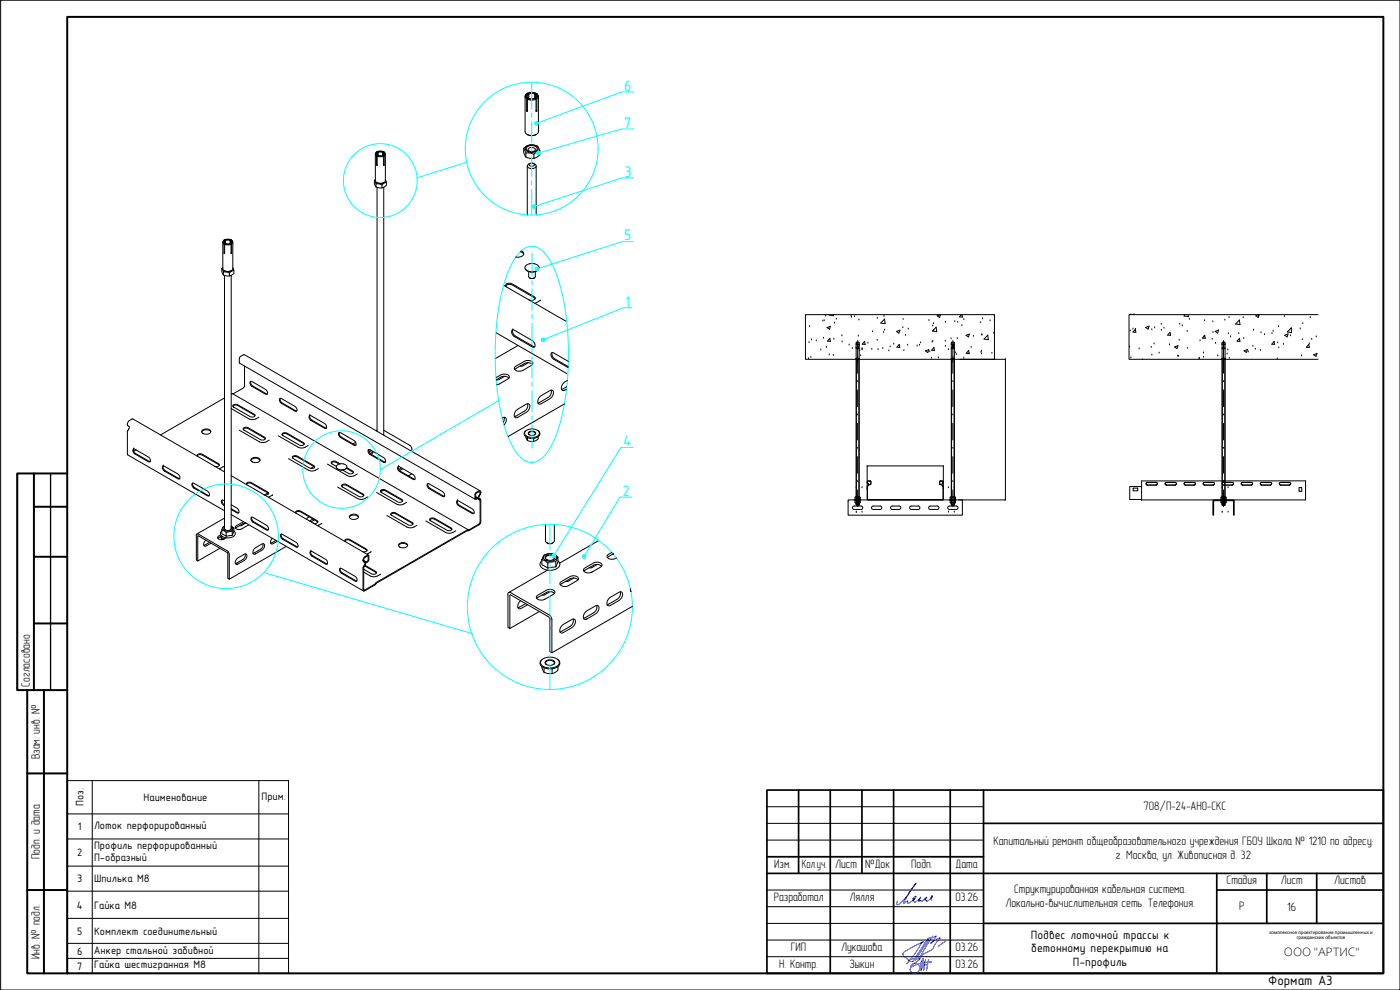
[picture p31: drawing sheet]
<svg xmlns="http://www.w3.org/2000/svg" width="420mm" height="297mm" viewBox="0 0 420 297" stroke-linecap="round" stroke-linejoin="round" font-family="sans-serif">
<defs><g id="words">
<g font-size="4.6" fill="#0ff">
<text x="187.4" y="27.3">6</text>
<text x="187.4" y="38.3">7</text>
<text x="187.4" y="53.1">3</text>
<text x="187.3" y="72.1">5</text>
<text x="187.6" y="92">1</text>
<text x="187" y="133.9">4</text>
<text x="186.8" y="148.9">2</text>
</g>
<text font-size="4.1" x="380.6" y="295.7">Формат А3</text>
<text font-size="3.8" x="385.3" y="286.9">ООО &quot;АРТИС&quot;</text>
<g font-size="3.7">
<text x="8.9" y="206" transform="rotate(-90 8.9 206)">Согласовано</text>
<text x="11.9" y="227.8" transform="rotate(-90 11.9 227.8)">Взам. инв. №</text>
<text x="343.2" y="243.1">708/П-24-АНО-СКС</text>
<text x="11.9" y="257.7" transform="rotate(-90 11.9 257.7)">Подп. и дата</text>
<text x="298.2" y="253.5">Капитальный ремонт общеобразовательного учреждения ГБОУ Школа № 1210 по адресу:</text>
<text x="334.9" y="257.7">г. Москва, ул. Живописная д. 32</text>
<text x="232.4" y="260.4">Изм.</text>
<text x="240.6" y="260.4">Кол.уч.</text>
<text x="250.6" y="260.4">Лист</text>
<text x="259.7" y="260.4">№Док</text>
<text x="273.5" y="260.4">Подп.</text>
<text x="286.8" y="260.4">Дата</text>
<text x="304.4" y="268">Структурированная кабельная система.</text>
<text x="368.1" y="265.4">Стадия</text>
<text x="384.4" y="265.4">Лист</text>
<text x="400.4" y="265.4">Листов</text>
<text x="232.2" y="270.4">Разработал</text>
<text x="254.9" y="270.4">Лялля</text>
<text x="286.7" y="270.4">03.26</text>
<text x="301.7" y="272.2">Локально-вычислительная сеть. Телефония.</text>
<text x="371.9" y="272.9">Р</text>
<text x="386.3" y="273.3">16</text>
<text x="11.9" y="287.7" transform="rotate(-90 11.9 287.7)">Инв. № подл.</text>
<text x="237.3" y="285.4">ГИП</text>
<text x="252.4" y="285.4">Лукашова</text>
<text x="286.7" y="285.4">03.26</text>
<text x="233.8" y="290.5">Н. Контр.</text>
<text x="254.9" y="290.4">Зыкин</text>
<text x="286.7" y="290.4">03.26</text>
</g>
<g font-size="3.6">
<text x="309.4" y="281.6">Подвес лоточной трассы к</text>
<text x="309.5" y="285.8">бетонному перекрытию на</text>
<text x="322" y="289.9">П-профиль</text>
</g>
<g font-size="3.3">
<text x="78.5" y="240">Прим.</text>
<text x="25.1" y="241.9" transform="rotate(-90 25.1 241.9)">Поз.</text>
<text x="43.1" y="240.3">Наименование</text>
<text x="23.4" y="249.1">1</text>
<text x="28.2" y="248.8">Лоток перфорированный</text>
<text x="23.2" y="256.9">2</text>
<text x="28.2" y="254.7">Профиль перфорированный</text>
<text x="28.2" y="258.5">П-образный</text>
<text x="23.2" y="264.8">3</text>
<text x="28.2" y="264.8">Шпилька М8</text>
<text x="23.1" y="272.6">4</text>
<text x="28.2" y="272.6">Гайка М8</text>
<text x="23.2" y="280.4">5</text>
<text x="28.2" y="280.4">Комплект соединительный</text>
<text x="23.2" y="286.4">6</text>
<text x="28.2" y="286.1">Анкер стальной забивной</text>
<text x="23.2" y="290.9">7</text>
<text x="28.2" y="290.6">Гайка шестигранная М8</text>
</g>
<g font-size="1.4">
<text x="381" y="280.2">комплексное проектирование промышленных и</text>
<text x="389.2" y="281.9">гражданских объектов</text>
</g>
</g></defs>
<path d="M20.2 5.1h395v286.9h-395zM10.2 152h10M10.2 142.1v65M20.2 142.1h-15v65h3M10.2 167.1h10M10.2 187.1h10M13.2 207.1v84.9M20.2 207.1h-12v84.9h12M8.2 232.1h12M8.2 267h12" fill="none" stroke="#000" stroke-width=".59"/>
<path d="M5.2 142.1v65M15.2 142.1v65" fill="none" stroke="#000" stroke-width=".4"/>
<g fill="none" stroke="#000" stroke-width=".51">
<path d="M230.2 237.1h185v54.9h-185zM239.7 237.1v25M249.2 237.1v54.9M258.7 237.1v25M268.2 237.1v54.9M285.2 237.1v54.9M295.2 237.1v54.9M230.2 257.1h65M295.2 247h120M230.2 262.1h185M295.2 277.1h120M365.2 262.1v29.9"/>
<path d="M365.2 267h50M380.2 262.1v15M395.2 262.1v15"/>
</g>
<path d="M230.2 257.1h65M230.2 252.1h65M230.2 247h65M230.2 242h65M230.2 277.1h185M230.2 272h65M230.2 267h65M230.2 287h65M230.2 282.1h65" fill="none" stroke="#000" stroke-width=".3"/>
<path d="M279.6 270.1l-.1-.3a.62 .62 0 0 1-.1-.6 .62 .62 0 0 1 .5-.4l-.6 .8a1.13 1.13 0 0 1-1.2 .7l-.1-.2h-.4l.6-.9-1.3 1.1-.5 .1a.25 .25 0 0 0-.2-.3 .25 .25 0 0 0-.3 .2h-.2l.7-1.1-.6 .6a1.28 1.28 0 0 1-1.4 .8l-.3-.3 .3-.6-.4 .1 .8-.9a3.6 3.6 0 0 1-2.1 2.1 .4 .4 0 0 1-.4-.3 .4 .4 0 0 1 .1-.4l-1.2 .7 .1-.4 1.6-2.9 1.9-2.7a23.3 23.3 0 0 1-5.2 6.4h-.4l.2-1" fill="none" stroke="#00f" stroke-width=".3"/>
<g fill="none" stroke="#00f" stroke-width=".3">
<path d="M273.2 287.7h2.9l-2.8 2.3M273.3 290a1.43 1.43 0 0 1 2.1-.7 1.43 1.43 0 0 1 .2 2.2M273.9 289.9a1.15 1.15 0 0 0-.5 1.6 1.15 1.15 0 0 0 1.6 .5l.6-.5M276.6 288.4l-.6 2.4M277.5 289.5h.9M277.8 287.9l-.6 3.2 .2-1.7-.4-1.8-.1 1.8-.5 1.7 .3-2.7M278.4 281.6l.7-.3-4.5 6.8M278.4 281.6l-4.4 6.9h-.5a4.4 4.4 0 0 1-2.5-1.9v-.6l.4-.4 2.2-1.3 3.5-1.7-.6 .4-2.1 3.4-2.3 2.8M278.4 282l2.6-1.2-1.6 2.2 1.2-.9 1.5-.7-1.8 2.4a1.99 1.99 0 0 1-1.6 1.7l-1.7 .9-1.5 1.2M278.7 287.9l-.6 3.2M279.6 288.6l-3 .3-2.7 1.1M279.9 280.8l-2.2 3.6-2 3.7"/>
<path d="M283.8 282.5l-2.2 1.5"/>
</g>
<!-- layer: 0 -->
<g fill="none" stroke="#000" stroke-width=".3">
<path d="M.2 .1h420v296.9h-420zM157.6 28.9v10.6a2.3 2.3 0 0 0 4 0v-10.6M158 28.1l-.4 .8 .4 .7M158.2 28.1l-.4 .6 .4 .7M158.2 28.1l-.1 .1M158.2 28.1l.3 .3M158.3 29.8l1.5 .2 1.1-.2M158.3 29.8v3.7l-.3-.2M158.3 28.2l-.3 .5 .3 .6M158.4 27.9l1.4-.2 .9 .2M158.4 29.6l-.1 .2M158.4 27.9l-.1 .3"/>
<path d="M158.4 27.9l.3 .4v1.2M158.5 28.4l-.3 .5 .3 .5-.4 .2v3.7l.2-.1M158.5 28.4v1.1M158.6 29.5l1.2 .2 .8-.2 .3 .3M158.6 28l.8-.2 1.2 .2M158.6 29.5l-.2 .1M158.7 28.2l1-.1 .7 .1M160.7 28.4l.3 .5-.3 .5h.3M160.7 28.4v1.2l-.9 .2-1.4-.2M160.8 28.2l.3 .5-.3 .6M160.9 29.8v3.7l.2-.2M160.9 28.2l-.1-.3-.3 .4v1.2"/>
<path d="M160.9 33.2l.2 .1M161 28.1l.4 .6-.4 .7M161 28.1l.6 .8-.5 .7M161 29.4l.1 .2M161 28.1l-.3 .3M161.1 29.6v3.7M112.4 54.1v1l.4 1M112.6 53.9l-.2 .2 .4 1.1h.9a1 1 0 0 0 1.6-.3l.7-.2-.3-.8M112.6 46.2v8a1.74 1.74 0 0 0 3.1 0v-8M112.8 55.2v.9l1.8 .3M113 46.8v2.7M113.1 45.6l-.3 .5 .3 .5"/>
<path d="M113.1 54.8a2.37 2.37 0 0 0 2.1 0M113.1 45.6l-.4 .6 .3 .6M113.1 45.6l.1 .1M113.2 56.2v73.2M113.2 46.9l1.1 .2 .8-.2M113.2 49.4l-.2 .1M113.2 45.7l-.2 .4 .2 .4M113.2 46.5l-.2 .3M113.2 45.7l.1 .1M113.3 45.5l1-.2 .7 .2M113.3 45.5l.2 .2v1M113.3 45.5l-.1 .1"/>
<path d="M113.3 45.8l-.2 .4 .1 .3M113.3 45.8v.9l1 .2 .7-.2v-.9M113.4 46.6l.7 .2 .8-.2M113.4 45.6l.7-.2 .8 .2M113.4 46.6l-.2 .3v2.7l-.2-.1M113.5 45.7h1.3M114.9 46.6l.2 .3v2.7l.2-.1M115 45.8l.2 .4-.2 .4h.2M115 45.5l.1 .1M115 45.5l-.2 .2v1M115.1 45.7l.2 .4-.2 .4M115.1 45.7l-.1 .1"/>
<path d="M115.1 49.4l.2 .1M115.2 56.2v74.4M115.2 45.6l.4 .6-.3 .6M115.2 46.6l.1 .2M115.2 45.6l-.1 .1M115.2 45.6l.3 .5-.3 .5M115.3 46.8v2.7M116 54.7v.9l-1.4 .8v-1M157.2 44.5a3.4 3.4 0 0 1 4.2-.7l.6 1.4-1.8 1.1-1.2-.4h-1.2zM157.2 44.5a3.7 3.7 0 0 0 .6 2.6M157.8 45.9v1.2l2.4 .4M157.8 44.1a2.56 2.56 0 0 1 3.7 .3 1.76 1.76 0 0 1-2.4 1.3l-1.2-.5a.7 .7 0 0 1-.1-1.1z"/>
<path d="M158.2 40.3l.1 .1M158.2 44.1a2.11 2.11 0 0 1 3 .4 1.86 1.86 0 0 1-1.6 1.1 1.86 1.86 0 0 1-1.7-1zM158.2 49.8v14.7M158.5 44.6a1.3 1.3 0 0 1 2.2 .4 1.32 1.32 0 0 1-2.2-.1zM158.9 49.1l.9-.2 .6 .4a.87 .87 0 0 1-.8 .6 .87 .87 0 0 1-.8-.6zM159 49.1a.75 .75 0 0 0-.7 .8 .75 .75 0 0 0 .9 .7h.8a.75 .75 0 0 0 .9-.7 .75 .75 0 0 0-.7-.8M159.3 45.5h.5M160.9 49.8v14.7M161 40.3l-1.4 .4-1.3-.3M162 45.2v1.3l-1.8 1v-1.2M66.9 72.7v7.9a1.74 1.74 0 0 0 3 0v-7.9M67.2 73.2v2.8"/>
<path d="M67.2 75.9l.2 .1M67.3 72l-.3 .5 .3 .6M67.3 72l-.4 .6 .3 .6M67.3 72l.2 .1M67.4 73.3l1.2 .2 .7-.2M67.4 72l.3 .2M67.4 72v.1M67.4 75.8l-.2 .2M67.4 72.1l-.2 .4 .2 .5M67.5 73l-.3 .2M67.5 72.1v.2M67.5 73.1l.7 .2 1-.2"/>
<path d="M67.5 71.9l1-.2 .7 .2M67.5 73.2h1.8M67.5 73.2l-.1 2.9M67.5 72.3l-.2 .3 .2 .5M67.5 72.3v.7M67.6 72l.8-.2 .7 .2M67.7 72.1h1.3M67.7 72.2v.9M69 72.2v.9M69.1 72l-.1 .2M69.2 72.3l.2 .3-.2 .4M69.2 73l.2 .1"/>
<path d="M69.3 73.2v.1M69.3 71.9v.2M69.3 71.9l-.2 .1M69.3 72.1l.3 .4-.3 .5M69.3 72.1l-.1 1M69.3 73.3v2.7l.2-.1M69.3 75.8l.2 .2M69.4 72l.5 .6-.4 .6M69.4 73.1l.1 .1M69.4 72l-.1 .1M69.4 72l.3 .5-.3 .6M69.5 73.2v2.8"/>
<path d="M156.2 75.5l.7 .3 .3 .5M156.4 75.3a.88 .88 0 0 1 .8 .9 .88 .88 0 0 1-.9 .8l-1.5 .1M160.4 79.1a2.49 2.49 0 0 0-2.9 1.1 2.24 2.24 0 0 0 3.3 1.2 1.11 1.11 0 0 0 1-1.2 1.11 1.11 0 0 0-1.3-1l-.1-.1M66.6 80.5v1l.5 1M66.9 80.3l-.3 .2 .5 1.1 1.8 .3M67.1 81.6v.9l.8 .3h1v-.9M67.3 81.2h.1M67.3 81.2l1.3 .3 .8-.3M67.4 82.6v76l.2 .4M69.4 82.6v76M69.4 81.2h.1M69.9 80.4l.3 .7-1.3 .8"/>
<path d="M70.2 81.1v.9l-1.3 .8M148.8 99.8l21.6 12.5M151.2 85.6l18.9 10.9M151.7 85.8l.9-.5 1.1 .2 6.9 4.1M152 86.1l-.3-.4 .2-.4 .7-.3h.8l6.9 4 .4 .4-.6 .6h-1.3M153.6 99.1h.7l5.5 3.1 .7 .9v.9l-.7 .1-5.5-3.1-.7-.9zM153.9 99l-.1 .6 .5 1 6.2 3.4M153.9 99h.1M157.6 80.7a2.68 2.68 0 0 0 4.1 0M158.7 81.5v1.5a1.13 1.13 0 0 0 2 0v-1.5M159 83.4l.6 .2 .8-.2M159.2 81.6l.4 .2"/>
<path d="M160.2 81.6l-.5 .2M162.2 90.1l-1.7 .9M162.2 90.1l-.2 .1M243 98h.1M247 96.3h.1M247.4 96.2h.1M247.8 94.9h.1M248.2 98.3l1-.4-.3 .9zM248.9 94.4l1.2 .3v-.3M250.4 97h.1M251 95.8h.1M255.4 94.9h.1"/>
<path d="M255.5 95.2h.1M256.5 95h.1M257.8 96h.1M261.8 99.6h.1M263.3 95.5h.1M265.1 99.8h.1M265.3 94.9h.1M265.5 99.1h.1M265.5 95.7l.1 1.4-1.3-.2zM269.1 99.4l1-.3-.3 .8zM271 98.3h.1M271 95.8h.1"/>
<path d="M272.6 98.7h.1M278.8 96.2h.1M279.9 97.8h.1M280.1 97.1h.1M280.2 99.2h.1M280.9 98.2l.2 1.3-1.3-.2zM282.2 94.4l-.9 .4 .7 .5 .3-.9M283.8 96.7h.1M286.6 96.5h.1M287.4 96.7h.1M288.5 94.4l-.5 .7 .8 .1-.1-.8M288.7 97.7h.1"/>
<path d="M289.3 95.9h.1M294.3 96.8h.1M294.9 95.7h.1M297.1 96.3h.1M298.2 100h.1M298.4 94.7h.1M298.5 95.9v.1M339.2 99.3h.1M339.4 94.5h.1M340 98.7h.1M340.3 94.4h.1M340.7 98.8l.2 .9-.9-.1 .7-.8"/>
<path d="M340.8 98.8h.1M343.8 98.3l1-.4-.2 .8zM345.7 99h.1M346.5 98.4h.1M348.5 97.3h.1M348.5 99.1h.1M349.3 98.5h.1M351.1 99.7l.2 .9-.9-.1zM354.1 97.3h.1M354.8 97.8h.1M355.7 94.4l-.4 .4 1.3 .2v-.6M356.3 99.4h.1"/>
<path d="M356.9 95.8h.1M361.5 96.3h.1M364 96.5h.1M364 99.8h.1M364.7 99.4l1-.4-.3 .9zM367.6 96.1h.1M368.9 95.3h.1M372 96l.1 1.4-1.3-.2zM373.1 95.3h.1M376.2 99.1h.1M377.7 94.7h.1M377.7 94.4l-.8 .3 .7 .5 .3-.8"/>
<path d="M378.5 99.9h.1M382.1 99.4h.1M383.7 98.1h.1M385.5 95h.1M387.5 98.4l.1 1.4-1.3-.2zM387.6 98.7h.1M390.2 98.7h.1M391 97.1h.1M393.2 95.3h.1M67.4 119.4l-19.2 11.1M69.4 118.3l.4-.2 70.7 40.8M70 118.1h-.1"/>
<path d="M72.2 106.9l-.4 .7 .1 1.4 70.7 40.8M72.9 106.5h.5l70.7 40.8M72.9 106.5l-.7 .4M73.4 109.8l-.1 6.3-3.3 2M75.1 114.5h.5l4.1 2.3a.81 .81 0 0 1 .6 .7 .81 .81 0 0 1-.4 .8l-4.3-2.4-.5-.7zM75.3 114.4v.7l.5 .7 4.4 2.4M83.9 119.6h.6l4 2.3a.82 .82 0 0 1 .7 .7 .82 .82 0 0 1-.4 .9l-4.5-2.6-.4-.5zM84.2 119.5l-.1 .7 .6 .7 4.4 2.4M148.9 113.3a3.9 3.9 0 0 1 2.6-1.1l1.1 .4a.63 .63 0 0 1 .3 .6 .63 .63 0 0 1-.5 .5l-2.6 1.5-.8 .2M151.4 112.9l-1.8 1.1-.6-.1M152.7 113.4l-1.1-.5a3.6 3.6 0 0 0-2.7 1.1M154.5 110.1l2.9-1.7a1.88 1.88 0 0 1 2.5 .6l-.4 .6-2.6 1.5a1.88 1.88 0 0 1-2.6-.5z"/>
<path d="M155.5 103.7l-6.9 3.9M158.5 108.8l-1.8 1.1-.6-.1M159.8 109.3l-.7-.4h-1.3l-3.3 2M162.2 118.9l2.8-1.7a.76 .76 0 0 1 1.1 .1 .76 .76 0 0 1-.1 1l-1 1.3-2.5 1.5a.76 .76 0 0 1-1.1-.1 .76 .76 0 0 1 .1-1zM165.4 117v.9l-.6 1.1-3.3 1.9M165.7 105.8l-.1 .6 .6 1 4.3 2.6M170.1 116l-1.6 .8M170.3 114.2a2.18 2.18 0 0 0-1.6 2.9l.5 .1 .8-.4M170.6 108.4l-4.4-2.5h-.8v1l.5 .7 4.6 2.7M242.6 107.6h.1M242.8 102.8h.1M243.4 107.2h.1"/>
<path d="M243.5 102h.1M245 102.3h.1M246.4 105h.1M247.2 101.5h.1M248 104.2h.1M248.9 106.5h.1M249 101.5l.2 .9-.9-.1zM250.1 106.6h.1M250.3 101.8h.1M252.7 100.8h.1M252.7 102.6h.1M254.8 103.5h.1"/>
<path d="M255.8 104.5h.1M256.9 104.4v.2M256.9 103.2v1.2h1v-1.2M256.9 104.1h.1M256.9 103.2l.2-.5h.6l.2 .5M256.9 103.3h1M256.9 103.2h1M256.9 107.5h1M256.9 107.7h1M257 107.5l.9 .1zM257.4 114.5h.1M257.4 102.2v9.8"/>
<path d="M257.4 117v5M257.6 100.8h.1M257.8 107.5v44.1M257.8 104.4v.2M257.9 107.6v43.9h-1h1M257.9 104.6v3.2h-1M257.9 104.6h-1l.1 47M257.9 103.7v.1M257.9 103.7v.2M258 105.3h.1M258.3 106.7h.1M258.7 104.9h.1"/>
<path d="M258.7 104.6h.1M259.5 102.4l.1 .9h-.8zM260.5 102.9h.1M261.6 104.8h.1M263.3 102.1h.1M263.5 104.9h.1M264.9 104.6h.1M266.8 105.3h.1M267.1 104.1h.1M268.2 103.3h.1M269.9 103.3l.1 1-.8-.1zM271.3 105.2h.1"/>
<path d="M271.7 100.6h.1M272.4 103.6h.1M275.2 103.8h.1M276 103.6h.1M276.3 102.9h.1M277.7 105.3l1-.4-.3 .9zM279 105.5h.1M279.6 107.5h.1M279.7 102.6h.1M280 102.4h.1M280.3 104.3l.2 .9-.9-.1 .7-.8M281.6 107.4h.1"/>
<path d="M283.7 102.4h.1M283.7 103.9h.1M284.6 104.9h.1M284.6 104.6h.1M285.4 101.7h.1M285.5 104.4v.2M285.5 103.2v1.2h.9v-1.2M285.5 107.6v43.9h.9h-.9M285.5 107.6h.9zM285.5 103.3h.9M285.5 103.2l.2-.5h.5l.2 .5M285.5 103.2h.9"/>
<path d="M285.5 107.5h.9M285.5 107.7h.9M285.5 104.6v3.2h.9M285.5 104.6h.9v46.9M285.6 107.5v44.1M286 114.5h.1M286 102.2v9.8M286 117v5M286.3 107.5v44.1M286.4 104.4v.2M286.8 105.9h.1M287.1 106.4h.1"/>
<path d="M287.3 101.6h.1M288 107.8h13.7v42.2h-14M289.2 107.4h.1M289.9 100.6l1-.4-.3 .9zM290.7 105.2l.2 .9-.9-.1 .7-.8M290.8 106.2h.1M291.5 104.2h.1M292.1 100.9h.1M294.4 105.7h.1M294.5 106.2h.1M294.6 105.4h.1M294.6 100.5h.1"/>
<path d="M294.7 100.5h.1M296.4 100.5l.2 1.4-1.3-.2zM297.7 106h.1M339 104.1h.1M339.4 107.4h.1M341.9 104.7h.1M342.9 107.8h.1M345.5 104.2h.1M345.7 106.5h.1M346.4 103.2h.1M347.9 105.9h.1M351 103.5h.1"/>
<path d="M352.5 104.1l1-.4-.3 .9zM353.4 106.9h.1M353.7 106.9h.1M353.9 102.1h.1M356.3 104.5h.1M359.8 107.7h.1M360 107.5h.1M360.2 102.3h.1M361.2 105.9h.1M361.2 107.2h.1M361.3 101.1h.1M361.5 100.6l.2 .9h-.9z"/>
<path d="M363.8 101.8h.1M364.8 103h.1M365.5 106.8h.1M365.9 104.9h.1M365.9 104.6h.1M366.7 104.4v.2M366.8 103.2v1.2h.9v-1.2M366.8 107.6v43.9h.9h-.9M366.8 103.3h.9M366.8 103.2l.1-.5h.6l.2 .5M366.8 103.2h.9M366.8 107.5h.9"/>
<path d="M366.8 107.7h.9M366.8 104.6v3.2h.9M366.8 104.6h.9M366.8 107.5l.9 .1zM366.8 107.5v44.1M367.2 114.5h.1M367.2 102.2v9.8M367.2 117v5M367.6 107.5v44.1M367.7 104.4v.2M367.7 104.6v46.9M368.3 106.2h.1"/>
<path d="M368.5 105h.1M368.7 100.1h.1M368.9 107.5h.1M369.3 101.1h.1M371.8 100.1h.1M372 101.5l.1 .9h-.8zM373.3 101.6h.1M373.4 105.3l1-.4-.3 .9zM374.6 105.6h.1M376 103.9h.1M376.7 104.8h.1M378.3 105.1h.1"/>
<path d="M379.5 100.4h.1M381.7 100.1h.1M382.5 103.3l-.1-.9-.7 .9h.8M383.3 107.7h.1M383.5 102.9h.1M383.8 104.4h.1M385.2 103.3h.1M385.6 100.6l1-.4-.3 .9zM387.3 100.8h.1M390.6 106.8h.1M390.8 101.9h.1M392.8 103.3l.2 1-.9-.1z"/>
<path d="M392.9 103.2h.1M393.7 101.9h.1M394.2 106.4l1-.4-.3 .9zM395 101.1h.1M38.2 129.6l.2 6.9 29 16.8M38.2 127.3h.1M38.2 127.4l.6 .7-.4 1M38.4 129.1l-.2 .5M38.9 126.2l-.5 .4-.2 .7M39.9 125.7l-1 .5M39.9 125.7l27.5 15.9M39.9 134.8h.6l4 2.3a.82 .82 0 0 1 .7 .7 .82 .82 0 0 1-.5 .8l-4.2-2.4-.6-.7z"/>
<path d="M40.2 134.7l-.1 .4 .4 .8 4.6 2.6M40.2 134.7h.1M40.9 135l-.8 .4M48.8 139.9h.5l4.1 2.3a.84 .84 0 0 1 .6 .7 .84 .84 0 0 1-.4 .8l-4.3-2.4-.5-.7zM49 139.8v.7l.5 .7 4.4 2.4M49 139.8h.1M59.2 136.8l.6-.4 .9 .1 5.1 3.1M59.4 137l-.2-.2a.83 .83 0 0 1 .6-.7 .83 .83 0 0 1 .9 .2l5.1 3a.8 .8 0 0 1-.5 .7 .8 .8 0 0 1-.8-.1M60.7 129.1a1.7 1.7 0 0 1 2.6 .4 1.58 1.58 0 0 1-2.8 0zM62.9 129.2l.4 .4M62.9 129.2a1.85 1.85 0 0 0-2.4 .4M67.1 140l-.2 .1"/>
<path d="M69.4 122.6l5.7 3.2h1.3l1.3-.6M69.9 121.9l.6-.4 .9 .2 5.1 3.1M70 121.5l.5-.2 .9 .1 5.1 3a.82 .82 0 0 1-.5 .8 .82 .82 0 0 1-.9-.2l-5-2.9-.2-.3zM71.8 129.1l6.4 3.6h1.3l1.3-.7M73 128.8l.3-.3h.9l5.4 3.2M73.1 128.4l.8-.2 .5 .1 5.2 3a.8 .8 0 0 1-.5 .8 .8 .8 0 0 1-.9-.2l-5-2.9-.2-.3zM75.5 137.6a1.69 1.69 0 0 1 2.5 .4 1.58 1.58 0 0 1-2.7 0zM78 138.1a1.71 1.71 0 0 0-2.7 0M83.5 130.7l6 3.5 1.2 .2 .9-.2M84.6 130.4l.7-.3 .8 .1 5.2 3.1M84.8 130l.5-.2 .8 .1 5.1 3.1a.82 .82 0 0 1-.5 .7 .82 .82 0 0 1-.9-.2l-4.9-2.8-.3-.3zM86.6 137.6l6.4 3.6h1.3l1.3-.6"/>
<path d="M87.8 137.3l.6-.3h.6l5.2 3M87.9 136.9l.8-.2 .5 .1 5.1 3.1a.83 .83 0 0 1-.5 .7 .83 .83 0 0 1-.9-.2l-4.9-2.8-.3-.3zM92.5 133.7l-.9 .5M92.8 124.8l.5-.1 4.1 2.3a.83 .83 0 0 1 .6 .7 .83 .83 0 0 1-.4 .9l-4.3-2.5-.5-.6zM93 124.6v.8l.3 .5 4.6 2.5M93 124.6h.1M94.2 140l.2 .2M94.2 140l-1 .5M98.3 139.2l6 3.5M99.4 139l1-.4 1.4 .6M101.2 139.6a1.93 1.93 0 0 1 2.9 .5 1.85 1.85 0 0 1-3.2-.1zM101.7 129.9l.5-.1 4.1 2.4a.81 .81 0 0 1 .6 .7 .81 .81 0 0 1-.4 .8l-4.3-2.4-.5-.7z"/>
<path d="M101.9 129.7v.8l.5 .6 4.4 2.5M102.1 139.2a2.42 2.42 0 0 0-2.1-.8l-.5 .1v.6l1.4 .8M106.7 132.7l-.8 .5M110.5 135l.6-.1 4 2.4a.83 .83 0 0 1 .6 .7 .83 .83 0 0 1-.4 .8l-4.5-2.6-.3-.5zM110.7 135l.6 .1M110.7 135.5l1.1 .4M110.7 134.9v.7l.6 .7 4.4 2.4M110.9 135.5l-.2 .1M111.8 135.4l.1 .4-.6 .5M113.2 129l-.4 .2M115.2 129.1l7.8 4.5 .6 .8v1.1M119.6 140v.7l.5 .7 4.4 2.4"/>
<path d="M119.6 140h.1M150.7 125.4a.79 .79 0 0 1 1.1 0 .79 .79 0 0 1 .1 1.1l-.6 1M151.3 125.2v.8l-.3 .7M155.1 123l2.9-1.7a.76 .76 0 0 1 1 .1 .76 .76 0 0 1-.1 1l-.6 1.1-2.9 1.7a.76 .76 0 0 1-1-.1 .76 .76 0 0 1 0-1.1zM157.8 129.3a3 3 0 0 1 4 .4 1.67 1.67 0 0 1-2.2 1.6 1.57 1.57 0 0 1-2.1-1.7zM157.8 131l.5 1.2M158.3 131.3v.9l.9 .2 1 .1v-1M158.4 121.1v.9l-.7 1.1-3.3 1.9M158.6 129.7a1.45 1.45 0 0 1 2.2 .2 1.24 1.24 0 0 1-1.1 .7 1.24 1.24 0 0 1-1.2-.7zM158.9 130.5l-.2-.3a1.05 1.05 0 0 1 .9-.7 1.05 1.05 0 0 1 1.1 .6l-.3 .4M161.5 131a1.39 1.39 0 0 1-1.3 1.5M161.5 129.3a1.18 1.18 0 0 1 .4 1.2 1.18 1.18 0 0 1-1 .9 2.68 2.68 0 0 1-3.6-1.2l.3-.8"/>
<path d="M169.4 121.2l-16.9 9.8M257.4 124.5h.1M257.4 134.5h.1M257.4 127v5M257.4 137v5M260.3 139.8h22.8l-.1 10.1h-22.7zM286 124.5h.1M286 134.5h.1M286 127v5M286 137v5M367.2 124.5h.1M367.2 134.5h.1"/>
<path d="M367.2 127v5M367.2 137v5M57.7 145h.5l4.1 2.3a.82 .82 0 0 1 .6 .7 .82 .82 0 0 1-.4 .9l-4.3-2.5-.5-.6zM57.9 144.9v.7l.5 .7 4.4 2.4M66.6 159.2a1.18 1.18 0 0 0-.3 1.4 1.18 1.18 0 0 0 1.2 .7l1.5 .1a1.34 1.34 0 0 0 1.3-.6 1.34 1.34 0 0 0 .1-1.4l-.2-.2M66.6 159v1.2l1.3 .7M66.7 150a1.16 1.16 0 0 0 .7 1.5M67 140l-1.2 .7M67.4 150.3l-.6-.3a.82 .82 0 0 0-.4 .9 .82 .82 0 0 0 .7 .6l.3 .2M67.4 157.9a.7 .7 0 0 0-.5 .8 .7 .7 0 0 0 .7 .6 1.56 1.56 0 0 0 2.2-.9l-.4-.5M67.4 157.8l-.3 .2-.5 1M67.4 158.3a.75 .75 0 0 0 .2 .8 .75 .75 0 0 0 .9 .1l.8-.3 .1-.6"/>
<path d="M67.4 155.5l-8.3 4.7M69.4 158.6l-.3 .4M69.4 151.5l1.7 1a.82 .82 0 0 1 .6 .6 .82 .82 0 0 1-.4 .9l-1.9-1.1M69.4 152.6l2.2 1.2M69.4 157.9l.8 .5-.5 1.1h-.9a.99 .99 0 0 1-1.6-.2l-.6-.3M69.4 142.7l41.2 23.8M69.4 154.4l39.7 22.9M69.7 159.5v1.1l-1.8 .3v-1.1M70.2 158.4v1.2l-.5 1M72.5 157.7h-.6M72.9 157.1l-2.2 1.4M73.1 156.6l-2.2 1.2a.67 .67 0 0 0-.1 .9 .67 .67 0 0 0 .8 .2l.9-.2 2.1-1.3"/>
<path d="M73.7 157l-1.2 .7M73.8 156.9l-.9 .2M74 145.3l.6-.4 .8 .2 5.2 3.1M74.1 145.5l-.1-.1a.82 .82 0 0 1 .5-.8 .82 .82 0 0 1 .9 .2l5.2 3a.81 .81 0 0 1-.5 .8 .81 .81 0 0 1-.9-.2M75.4 155.3l.5-.1 4.1 2.4a.81 .81 0 0 1 .6 .7 .81 .81 0 0 1-.4 .8l-4.3-2.4-.5-.7zM75.6 155.1v.8l.5 .6 4.4 2.5M80.4 147.9l-1 .6M81.8 148.5l-1.2 .7M81.8 148.5l-.1 .1M88.7 153.8l.6-.4 .9 .2 5.2 3.1M88.9 154l-.1-.1a.8 .8 0 0 1 .5-.8 .8 .8 0 0 1 .9 .2l5.1 3a.79 .79 0 0 1-.5 .8 .79 .79 0 0 1-.8-.2M92.8 155.1l-.8 .7"/>
<path d="M93.9 155.7l-1 .6M94.4 156l-1.1 .6M96.5 157.1l-1.2 .6M96.6 157l-.1 .1M101.3 146.1l6.5 3.7h1.2l1.3-.7M102.5 145.8l.6-.3 .9 .1 5.2 3.1M102.7 145.4l.7-.2 .6 .2 5.1 3a.83 .83 0 0 1-.5 .7 .83 .83 0 0 1-.9-.1l-5-2.9-.2-.3zM104 140.5l2.1 1.3M104 140.4a2.14 2.14 0 0 1-3 0M104.1 140.3l1.9 1.2a.8 .8 0 0 1-.5 .8 .8 .8 0 0 1-.9-.2l-1.8-1.1M104.2 142.7l1.3 .3 .8-.3M105 154.7a1.66 1.66 0 0 1 2.6 .4 1.58 1.58 0 0 1-2.8 0z"/>
<path d="M107.2 154.7l.4 .5M107.2 154.8a1.8 1.8 0 0 0-2.4 .4M107.2 142.2l-.8 .5M113 147.8l6.4 3.6h1.3l1.3-.7M114.2 147.5l.6-.4 .9 .2 5.1 3.1M114.3 147.1l.8-.2 .6 .1 5.1 3a.83 .83 0 0 1-.5 .8 .83 .83 0 0 1-.9-.2l-5-2.9-.2-.3zM115 147.1l-.8 .5M116.1 154.7l6 3.4M117.3 154.4l.3-.3 .9-.1 5.4 3.2M117.4 154l1.1-.2 5.4 3.1a.82 .82 0 0 1-.5 .8 .82 .82 0 0 1-.9-.2l-5-2.9-.2-.3zM119.4 140.1h.5l4.1 2.3a.83 .83 0 0 1 .6 .7 .83 .83 0 0 1-.4 .8l-4.3-2.4-.5-.7zM120.5 140.4l-.8 .5"/>
<path d="M120.9 140.6l-1 .6M122.1 158.1l1.3 .3 .8-.3M123.6 142.2l-1 .6M125.1 157.6l-.9 .5M127.8 156.3l6 3.5M128.2 145.2h.6l4 2.3a.81 .81 0 0 1 .7 .7 .81 .81 0 0 1-.4 .8l-4.3-2.4-.6-.7zM128.5 145.1v.7l.5 .7 4.4 2.4M128.9 156l.7-.4 .8 .2 5.2 3.1M129.1 155.6l.8-.2 .5 .1 5.2 3a.82 .82 0 0 1-.6 .8 .82 .82 0 0 1-.9-.2l-4.9-2.9-.3-.3zM133.8 159.8l.8 .2 1.3-.2M136.8 159.3l-.9 .5M137.1 150.3h.5l4.1 2.3a.82 .82 0 0 1 .6 .7 .82 .82 0 0 1-.4 .8l-4.5-2.5-.3-.5z"/>
<path d="M137.3 150.2v.7l.5 .7 4.4 2.4M137.3 150.2h.1M140.3 159.2l-27.3 15.8M140.3 159l-27.3 15.7M140.3 159.2h.1M140.5 158.9h-.2M140.5 158.9l.1 .1M140.7 158.9l-.2 .1M142.7 149l.6 .3-.4 .3-.2-.2M142.7 148.3v1.1M143.3 149.6l.6 .4M143.3 149.3v.2l-.5 .3-.3-.3"/>
<path d="M143.6 147.3h.5l.2 .4M143.6 147.3l-1 .8-.1 1.5M143.6 147.6l-.9 .7M143.6 147.6a.41 .41 0 0 1 .5 .2 .41 .41 0 0 1-.1 .5l-.4 .6a.66 .66 0 0 0 .3 1.1M143.8 149.5l.4 .3M143.9 150l.2 .1-.1 6.8-3.2 2.1M144.3 147.8l-.6 1.4 .6 .8v6.8l-.5 .6-3.4 1.8M144.3 147.7v.1M163.7 157.4v4.9a1.54 1.54 0 0 0 2.7 0v-4.9M254.5 150h34.3v4.6h-34.3zM256 152l2.4-.2a.51 .51 0 0 1 .5 .5 .51 .51 0 0 1-.5 .6l-2.2-.1-.4-.4zM256.5 150h1.8"/>
<path d="M256.6 149.2l1.4-.1 .2 .1v.6l-1.4 .1-.2-.1zM256.6 150.2l1.4-.1 .2 .1v.6l-1.4 .1-.2-.1zM256.8 149.1l.2 .1M256.8 150.1l.2 .1M256.8 149.9l-.3 .1 .3 .1M257 146.4h.1M257 153.7h.1M257 149.8l.3 .1M257 150.8l.3 .1M257 149.8l-.2 .1M257 150.8l-.2 .1M257 149.2v.6"/>
<path d="M257 150.2v.6M257.3 149.1l-.3 .1M257.3 150.1l-.3 .1M257.4 144.5h.1M257.4 147v5M257.5 151.3h.1M257.5 149.1l.2 .1M257.5 150.1l.2 .1M257.7 149.8l.3 .1M257.7 150.8l.3 .1M257.7 149.8l-.2 .1M257.7 150.8l-.2 .1"/>
<path d="M257.7 149.2v.6M257.7 150.2v.6M258 149.9l.3 .1-.6 .2M258 149.1l-.3 .1M258.7 146.4h.1M258.7 153.7h.1M260.3 144.5l.4-.2 .6 .1v1h-.4l.4-.2-.1-.8h-.7l-.2 .3zM260.3 144.7h.1M260.3 146v3.8M260.3 145.8v.2l.1-.2M260.4 145.7l-.1 .1M260.4 145l-.1-.3 .2 .5"/>
<path d="M260.4 145l.2 .2M260.5 145.2l-.1 .6M260.6 145.1l.1 .4-.2 .3M261.6 147.1h.1M261.7 152l2.4-.2a.51 .51 0 0 1 .5 .5 .51 .51 0 0 1-.5 .6l-2.2-.1-.3-.4zM267.4 152l2.5-.2a.51 .51 0 0 1 .5 .5 .51 .51 0 0 1-.5 .6l-2.3-.1-.3-.4zM273.2 152l2.4-.2a.51 .51 0 0 1 .5 .5 .51 .51 0 0 1-.5 .6l-2.3-.1-.3-.4zM278.9 152l2.4-.2a.51 .51 0 0 1 .5 .5 .51 .51 0 0 1-.5 .6l-2.3-.1-.3-.4zM282.7 145.1v.4l.3 .5v3.8l-.2 .1h-22.3l-.2-.1M282.8 145.2l-.1 .3 .4 .5M283 145l-.2 .2M283 144.7h.1"/>
<path d="M283 144.7l-.1 .3M283 144.7l-.2-.3h-.7v.9l.4 .1h-.5v-1l.9-.1 .2 .4M283.1 144.7l-.3 .5M284.6 152l2.4-.2a.51 .51 0 0 1 .5 .5 .51 .51 0 0 1-.5 .6l-2.2-.1-.4-.4zM284.6 146.4h.1M284.6 153.7h.1M285.1 150h1.8M285.3 149.1l1.5 .1v.6l-.2 .1h-1.3M285.3 150.1l1.5 .1v.6l-.2 .1h-1.3M285.3 149.1l-.1 .1v.6l.1 .1M285.3 150.1l-.1 .1v.6l.1 .1M285.3 149.1l.3 .1v.6l-.3 .1"/>
<path d="M285.3 150.1l.3 .1v.6l-.3 .1M285.4 149.9l-.3 .1 .3 .1M285.6 149.8l.2 .1M285.6 150.8l.2 .1M285.8 149.1l-.2 .1M285.8 150.1l-.2 .1M286 144.5h.1M286 147v5M286.1 149.1h.5M286.1 149.9h.5M286.1 150.9h.5M286.4 146.4h.1"/>
<path d="M286.4 153.7h.1M286.5 149.9l.3 .1M286.8 150l-.7 .1M340.1 146.6l1.3-.1-.1 .7M340.1 147.1l.1 .1M340.1 146.6v.5M340.2 147.3h1.1M342.6 146h-3.6v3.9l3.6 .1M342.6 144.3h49.2v5.7h-49.2zM343.9 147.1h.1M344 144.9l.3-.2h2.7l.3 .4-.3 .4h-2.7l-.3-.2zM350 144.7l-.3 .4 .3 .4"/>
<path d="M350.1 144.7h2.6M350.1 145.5h2.6M352.7 144.7l.4 .4-.4 .4M355.4 144.9l.4-.2h2.6l.4 .4-.4 .4h-2.6l-.4-.2zM361.1 144.9l.4-.2h2.6l.4 .4-.4 .4h-2.6l-.4-.2zM364.3 150l-.3 .3v4.3h.2l.1-4.4h5.8l.1 4.4h.2v-4.4l-.3-.2M366.6 149.1h.5M366.6 149.9h.5M366.6 150.9h.5M366.6 150.1h.5M366.6 149.9l-.3 .1 .3 .1M366.6 149.9h1.2"/>
<path d="M366.6 149.1h1.2M366.6 150.1h1.2M366.6 150.9h1.2M366.6 149.1l-.2 .1v.6l.2 .1M366.6 150.1l-.2 .1v.6l.2 .1M366.8 146.4h.1M366.8 153.7h.1M366.9 144.9l.3-.2h2.6l.4 .4-.4 .4h-2.6l-.3-.2zM366.9 151.3h.1M367.2 144.5h.1M367.2 147v5M367.3 149.1h.5"/>
<path d="M367.3 149.9h.5M367.3 150.9h.5M367.3 150.1h.5M367.8 149.9l.3 .1-.3 .1M367.8 149.1l.2 .1v.6l-.2 .1M367.8 150.1l.2 .1v.6l-.2 .1M368.6 146.4h.1M368.6 153.7h.1M372.6 144.9l.3-.2h2.6l.4 .4-.4 .4h-2.6l-.3-.2zM378.3 144.9l.3-.2h2.6l.4 .4-.3 .4h-2.7l-.3-.2zM384 144.9l.3-.2h2.7l.3 .4-.3 .4h-2.7l-.3-.2zM389.9 147.3l.7 .1"/>
<path d="M390.6 146.3l.1 1M390.6 146.3h-.7v1M390.7 147.3l-.1 .1M59.5 160.2h-.3l-.3 .3v7.6l.5 .2-.1-7.4 .2-.1M59.5 160.3l8.7 5 .4 .4 .2 .6v7.5l-.4-.3v-7.4M59.5 160.8l8.7 5M61.8 162.1a1.2 1.2 0 0 0-.3 1.8l1.8-.9M62.9 162.7l-1.7 .9M66 164.5l-6.6 3.8M66.2 161l.5 .7M66.3 160.5l-.7 .3a.66 .66 0 0 0-.1 .9 .66 .66 0 0 0 .9 .2h.6l.9-.5M66.3 160.9l1 .8"/>
<path d="M66.5 160.8l-1.1 .8M66.6 161.6v.3M66.8 161.7l.2 .1M68.2 165.8l.2 .3M71.2 167.6l2.1-1.3a.66 .66 0 0 1 .9 .3 .66 .66 0 0 1-.3 .9l-.6 .6-1.9 1.2a.66 .66 0 0 1-.9-.4 .66 .66 0 0 1 .3-.8zM72.9 167.9l-2.3 1.2M73.6 166.2l-.2 1.1-.5 .6M76.5 164.5l2.1-1.3a.66 .66 0 0 1 .9 .3 .66 .66 0 0 1-.3 .9l-.6 .7-1.9 1.1a.66 .66 0 0 1-.9-.3 .66 .66 0 0 1 .3-.9zM78.2 164.8l-2.3 1.2M78.9 163.1l-.2 1.1-.5 .6M81.7 161.5a1.07 1.07 0 0 0-.1 1.7l1.6-.8M82.8 162.1l-1.5 .9"/>
<path d="M84.2 160.4l.6-.1 4 2.4a.82 .82 0 0 1 .7 .7 .82 .82 0 0 1-.5 .8l-4.2-2.4-.6-.7zM84.5 160.3v.7l.5 .7 4.4 2.4M85.9 163.9l-17.1 9.9M93.1 165.5h.5l4.1 2.3a.83 .83 0 0 1 .6 .7 .83 .83 0 0 1-.4 .8l-4.3-2.4-.5-.7zM93.3 165.4v.7l.3 .5 4.6 2.6M93.3 165.4h.1M102 170.6h.5l4.1 2.3a.81 .81 0 0 1 .6 .7 .81 .81 0 0 1-.4 .8l-4.3-2.4-.5-.7zM102.2 170.5v.7l.5 .7 4.4 2.4M103.5 162.3l.6-.3 .9 .1 5.2 3.1M103.7 162.5l-.2-.1a.82 .82 0 0 1 .6-.7 .82 .82 0 0 1 .9 .2l5.1 3a.8 .8 0 0 1-.5 .7 .8 .8 0 0 1-.8-.1M108.9 168.2l.6 .8-.6 1.4v6.6l.2 .3h.3M109.2 171.7l2 1.1"/>
<path d="M109.2 168.2l.7 .4v.2M109.4 169.8l3.6 2.1M109.5 169.6l3.4 2a.83 .83 0 0 1-.5 .8 .83 .83 0 0 1-.9-.2l-2.3-1.4M109.6 169.6l-.4 .7v6.6l.2 .1M109.6 167l-.5 .5-.2 .6M109.6 167l.8-.5 .3 .1-.1 1.6-.7 .6M109.7 168.7l.2 .1M110.5 166.9l-.1-.1-.8 .4a.79 .79 0 0 0-.5 .8 .79 .79 0 0 0 .6 .7l-.1 .9M110.5 166.9l-.1 1.3-.5 .4M111.1 172.8l1.3 .3 .8-.3M111.3 165.6l-1.2 .7M111.4 165.5l-.2 .1"/>
<path d="M112.9 175l-.4 .5-3.1 1.8M113 174.7l-.5 .6-3.1 1.7M114.2 172.3l-.9 .5M114.2 172.3l-.2 .1M119.8 163.2a1.69 1.69 0 0 1 2.5 .4 1.58 1.58 0 0 1-2.7 0zM122.3 163.7a1.71 1.71 0 0 0-2.7 0M152.4 178.3l.1-.4 .6-.2 12 7.1 .5 1.1v10l-.6-.4v-9.9l-.2-.4M152.4 178.3v9.9l.6 .4v-10l.2-.1M153.3 178.5l11.5 6.7M161.1 178.8l2.9-1.7a1.88 1.88 0 0 1 2.5 .5l-.4 .7-2.6 1.5a1.83 1.83 0 0 1-2.5-.6zM162.6 168.2a1.47 1.47 0 0 0-.5 1.7 1.47 1.47 0 0 0 1.4 1 3.3 3.3 0 0 0 4.5-1.6l-.1-.6-.5-.5M162.6 167.9v1.5l1.8 1.1"/>
<path d="M163.3 166.5a3.7 3.7 0 0 1 4.1 .7l-.6 1.4-2.4 .3-1.8-1zM163.3 166.8a2.53 2.53 0 0 1 3.7 .3 1.93 1.93 0 0 1-3 1.2l-.3-.2a.82 .82 0 0 1-.4-1.3zM163.7 167a1.74 1.74 0 0 1 2.8 .4 1.68 1.68 0 0 1-2.9-.2zM164.1 167.9l-.2-.1a.75 .75 0 0 1 0-.9 .75 .75 0 0 1 .8-.2l1.4 .2 .3 .5-.4 .5M164.1 162.8l.6 .4 .9-.1M164.3 171.1l-11.6 6.7M165.1 177.5l-1.8 1.1-.6-.1M166 162.8l-.4 .3M166.4 178l-.7-.4h-1.3l-3.3 1.9M166.8 168.6v1.5l-2.4 .4v-1.6M167.4 167.2v1.5l-.6 1.4M168.2 174.7l2.8-1.7a1.88 1.88 0 0 1 2.6 .6l-.2 .4-2.8 1.7a1.88 1.88 0 0 1-2.6-.5z"/>
<path d="M172.2 173.4l-1.9 1.1-.5-.1M173.5 173.9l-.8-.4h-1.2l-3.4 2M175.3 170.6l2.8-1.7a1.88 1.88 0 0 1 2.6 .6l-.4 .6-2.6 1.5a1.88 1.88 0 0 1-2.6-.5zM177.7 170.3h-.8M178.1 169.6l1.3-.2 1.1 .5M178.1 169.6l-2.9 1.8M179.3 169.3l-1.6 1M179.7 162.1l-11.7 6.9M182.9 179.4l2.9-1.7a.76 .76 0 0 1 1 .1 .76 .76 0 0 1 0 1.1l-1 1.3-2.6 1.4a.76 .76 0 0 1-1-.1 .76 .76 0 0 1 0-1zM183.6 165.7l-1 .6a.76 .76 0 0 0-.4 1 .76 .76 0 0 0 .9 .5h.9l1-.4M183.9 166.3h.3M184 166.2l-1.7 1.1"/>
<path d="M184.2 166.3h.1M185.2 179.8l-3 1.6M186.2 177.6l-.1 1.2-.9 1M189.2 176.7l.2 .8M189.4 177.3l-.1 .1M156.2 180.2a1.82 1.82 0 0 0-.6 2.4l.5 .1 2.2-1.3M157.7 181.1l-2.3 1.2M161.9 183.5l-8.9 5.1M162.5 198a1.26 1.26 0 0 0 .3 2.1M162.7 197.9a3.9 3.9 0 0 1 5.1 .5 1.62 1.62 0 0 1-1.7 1.9 3.6 3.6 0 0 1-3.8-1.1 1.1 1.1 0 0 1 .4-1.3zM163.8 198.3a1.83 1.83 0 0 1 2.7 .5 1.7 1.7 0 0 1-2.9 0zM164.1 199.4l-.2-.1a.71 .71 0 0 1 0-.8 .71 .71 0 0 1 .7-.3l1.5 .2a.55 .55 0 0 1 .3 .5 .55 .55 0 0 1-.4 .5"/>
<path d="M167.4 197.9a1.34 1.34 0 0 1 .6 1.2 1.34 1.34 0 0 1-.9 1.1M168.8 187.6l2.8-1.7a.76 .76 0 0 1 1.1 .1 .76 .76 0 0 1-.1 1l-.7 1.1-3.1 1.8a.8 .8 0 0 1-.8-.4 .8 .8 0 0 1 .1-.9zM172 185.7v.9l-.6 1.1-3.3 1.9M175.8 183.5l2.9-1.7a.76 .76 0 0 1 1 .1 .76 .76 0 0 1 0 1.1l-.7 1-2.9 1.7a.76 .76 0 0 1-1-.1 .76 .76 0 0 1 .1-1zM179.1 181.6v.9l-.6 1.1-3.4 1.9M189.8 181.9l-24.2 14M162.6 200l.7 1.7M162.9 200.1l1.1 .5 1.2 .1 1.8-.5M163.3 200.4v1.3l1.2 .4h1.2v-1.4M167.4 200v1.1l-1.7 1M20.2 234.2h66.4v57.8h-66.4zM27.7 234.2v57.8"/>
<path d="M77.7 234.2v57.8M20.2 244.2h66.4M20.2 251.7h66.4M20.2 259.9h66.4M20.2 267.4h66.4M20.2 275.6h66.4M20.2 283h66.4M20.2 287.6h66.4"/>
</g>
<g fill="#000" stroke="#000" stroke-width=".3">
<path d="M257.3 103.3l.2 1.1zM257.3 103.3l.2 1.1z"/>
<path d="M286 103.3l-.1 1.1zM285.9 103.3v1.1z"/>
<path d="M367.3 103.3l-.1 1.1zM367.2 103.3v1.1z"/>
</g>
<path d="M241.7 94.4h56.8v13.4h-56.8zM395.6 94.4h-56.8v13.4h56.8" fill="none" stroke="#000" stroke-width=".3"/>
<g fill="none" stroke="#0ff" stroke-width=".3">
<path d="M159.6 24.9v7.8M159.6 33.9v1.3M159.6 36.5v6.3M140.3 48.6l-15.3 4.8M159.6 44.1v1.3M159.6 46.6v6.4M159.6 54.3v1.2M159.6 56.8v7.7M156.4 75.3l1.2-.9 1.2-.4 1.2-.1 1.1 .3 1.3 .8 1 .9 2.1 3.1 1.9 4.5 1.4 5 1 5.9 .7 6.8 .1 6.5-.4 7.2-.8 6.2-1.3 5.8-1.6 4.8-2.1 3.9-2.2 2.2-1.1 .7-1.2 .3-1-.1-1.3-.5-1.9-1.5-1.7-2.4-1.4-3-1.4-4.2-1.2-4.9-.8-5.2-.5-5.5-.1-6.8 .2-4.9 .6-5.5 .8-5 1.2-4.6 1.4-3.9 1.6-3.1zM159.7 76v6.9M159.7 84.2v1.3M159.7 86.7v6.4"/>
<path d="M159.7 94.4v1.2M159.7 96.9v6.4M159.7 104.5v1.3M159.7 107.1v6.3M159.7 114.7v1.3M159.7 117.2v6.4M150 120l-35.8 20.9M159.6 138.8h.1M159.7 124.8v1.3M159.7 127.4v7M165 157.3v7.7M79.2 171.8l62.7 18.4"/>
<path d="M165 166.2v1.3M165 168.8v6.3M165 176.4v1.3M165 178.9v6.4M165 186.5v1.3M165 189.1v6.3M165 196.7v1.3M165 199.2v7.7"/>
<circle cx="114.1" cy="54.2" r="11.1"/>
<circle cx="159.6" cy="44.6" r="19.9"/>
<circle cx="102.5" cy="140.9" r="11.6"/>
<circle cx="67.9" cy="160.9" r="15.7"/>
<circle cx="165" cy="182.1" r="24.8"/>
</g>
<!-- layer: 0 -->
<g fill="#0ff" stroke="#0ff" stroke-width=".3">
<path d="M160.6 37h.4l-.4 .2z"/>
<path d="M161.2 45.9h.4l-.4 .2z"/>
<path d="M159.9 61.9l.4 .1-.4 .1z"/>
<path d="M165.8 167l.4-.3-.3 .4z"/>
<path d="M174.9 167.2l.4-.2-.2 .4z"/>
<path d="M160.7 80.7h.4z"/>
<path d="M162.5 101.9h.5z"/>
<path d="M160.6 37.2l.4-.2zM160.7 37.3l.3-.3-.2 .4zM161 37l-.2 .4h.2z"/>
<path d="M161 37v.4h.2zM161 37l.3 .3-.1 .1zM161 37l.3 .3 .1-.1z"/>
<path d="M161 37l.4 .2zM161 37l.4-.1v.1zM161 37l.4-.1-.1-.2z"/>
<path d="M161.2 36.6l-.2 .4 .3-.3zM161 36.6h.2l-.2 .4zM160.9 36.6l.1 .4v-.4z"/>
<path d="M160.7 36.7l.3 .3-.1-.4zM160.7 36.7l.3 .3zM160.6 36.8v.2h.4z"/>
<path d="M161.2 46.1l.1 .1 .3-.3zM161.3 46.2l.3-.3-.2 .4zM161.6 45.9l-.2 .4 .1 .1z"/>
<path d="M161.6 45.9l-.1 .5 .2-.1zM161.6 45.9l.3 .4h-.2zM161.6 45.9l.3 .4 .1-.1z"/>
<path d="M161.6 45.9l.4 .3v-.2zM161.6 45.9l.4-.1v.2zM161.6 45.9l.4-.1-.1-.1z"/>
<path d="M161.8 45.6l-.2 .3 .3-.2zM161.6 45.5l.2 .1-.2 .3zM161.5 45.5l.1 .4v-.4z"/>
<path d="M161.3 45.6l.3 .3-.1-.4zM161.3 45.6l.3 .3-.4-.2zM161.2 45.7v.2h.4z"/>
<path d="M159.9 62.1l.1 .2 .3-.3zM160 62.3l.3-.3-.2 .4zM160.3 62l-.2 .4h.2z"/>
<path d="M160.3 62v.4h.1zM160.3 62l.3 .3-.2 .1zM160.3 62l.3 .3 .1-.1z"/>
<path d="M160.3 62l.4 .2v-.2zM160.3 62h.4zM160.3 62l.4-.1-.1-.2z"/>
<path d="M160.5 61.6l-.2 .4 .3-.3zM160.3 61.6h.2l-.2 .4zM160.1 61.6l.2 .4v-.4z"/>
<path d="M160 61.6l.3 .4-.2-.4zM160 61.6l.3 .4-.4-.2zM159.9 61.8v.1l.4 .1z"/>
<path d="M166.2 166.7l-.3 .4 .2 .1zM166.2 166.7l.1 .5h-.2zM166.2 166.7l.1 .5 .1-.1z"/>
<path d="M166.2 166.7l.2 .4 .1-.1zM166.2 166.7l.3 .3zM166.2 166.7l.4 .1v-.1z"/>
<path d="M166.2 166.7h.4l-.1-.2zM166.4 166.4l.1 .1-.3 .2zM166.2 166.3v.4l.2-.3z"/>
<path d="M166.1 166.3l.1 .4v-.4zM165.9 166.4l.2-.1 .1 .4zM165.9 166.4l-.1 .1 .4 .2z"/>
<path d="M165.8 166.5l-.1 .2h.5zM165.7 166.7h.5l-.4 .1zM165.8 166.8v.2l.4-.3z"/>
<path d="M175.3 167l-.2 .4h.1zM175.3 167l.1 .4h-.2zM175.3 167l.1 .4 .2-.1z"/>
<path d="M175.3 167l.3 .3 .1-.1zM175.3 167l.4 .1v.1zM175.3 167l.4 .1v-.2z"/>
<path d="M175.3 167l.4-.1-.1-.2zM175.5 166.6l.1 .1-.3 .3zM175.4 166.6l-.1 .4 .2-.4z"/>
<path d="M175.2 166.6l.1 .4 .1-.4zM175 166.7l.2-.1 .1 .4zM175 166.7l-.1 .1 .4 .2z"/>
<path d="M174.9 166.8v.1l.4 .1zM174.9 166.9l.4 .1-.4 .1zM174.9 167.1v.1l.4-.2z"/>
<path d="M160.7 80.8v.2l.4-.3zM160.7 81l.4-.3-.2 .4zM161.1 80.7l-.2 .4h.1z"/>
<path d="M161.1 80.7l-.1 .4h.2zM161.1 80.7l.3 .3-.2 .1zM161.1 80.7l.3 .3 .1-.1z"/>
<path d="M161.1 80.7l.4 .2v-.2zM161.1 80.7l.4-.1v.1zM161.1 80.7l.4-.1-.1-.2z"/>
<path d="M161.3 80.3l-.2 .4 .3-.3zM161.1 80.3h.2l-.2 .4zM161 80.3l.1 .4v-.4z"/>
<path d="M160.8 80.4l.3 .3-.1-.4zM160.8 80.4l.3 .3-.4-.2zM160.7 80.5v.2h.4z"/>
<path d="M162.6 102.1l.1 .1 .3-.3zM162.7 102.2l.3-.3-.2 .4zM163 101.9l-.2 .4 .2 .1z"/>
<path d="M163 101.9v.5l.1-.1zM163 101.9l.3 .3-.2 .1zM163 101.9l.3 .3 .1-.1z"/>
<path d="M163 101.9l.4 .2v-.2zM163 101.9l.4-.1v.1zM163 101.9l.4-.1z"/>
<path d="M163.1 101.5l-.1 .4 .3-.3zM163 101.5v.4zM162.8 101.5l.2 .4v-.4z"/>
<path d="M162.7 101.6l.3 .3-.2-.4zM162.7 101.6l.3 .3-.4-.1zM162.6 101.8l-.1 .1h.5z"/>
</g>
<path d="M190.3 27.6h-3.7l-25.6 9.4M190.3 38.7h-3.7l-25 7.2M190.1 53.4h-3.4l-26.4 8.6M190 72.5h-3.3l-25.6 8.2M189.7 92.3h-2.6l-24.1 9.6M190 134.2h-3.6l-20.2 32.5M189.7 149.2h-3.7l-10.7 17.8" fill="none" stroke="#0ff" stroke-width=".3"/>
<use href="#words"/>
</svg>
